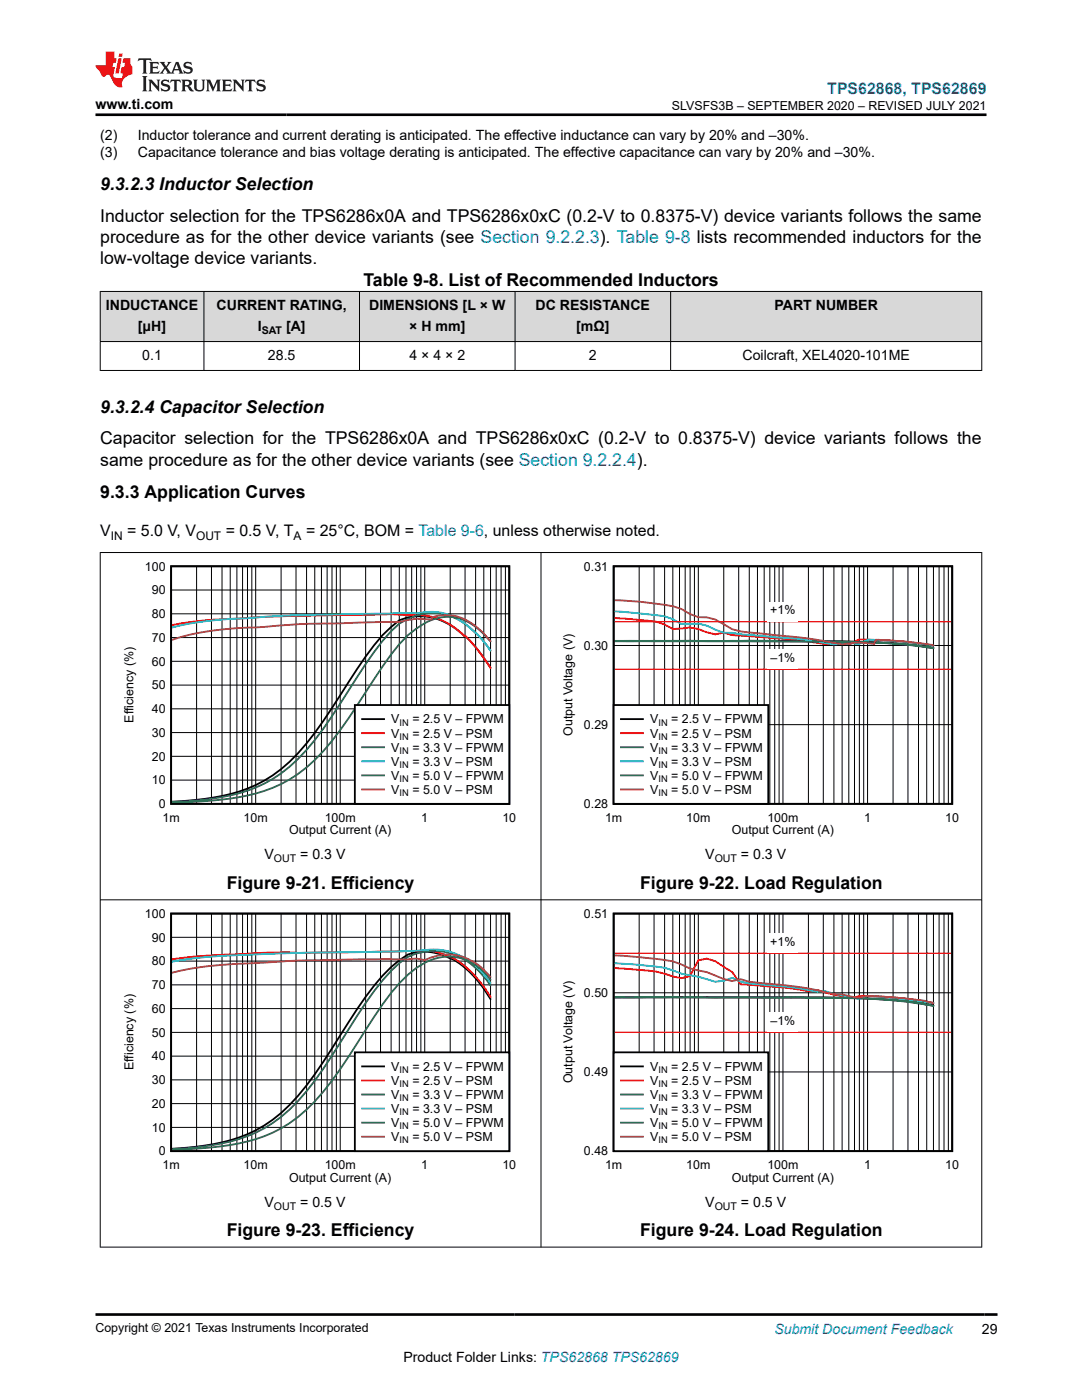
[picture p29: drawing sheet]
<svg xmlns="http://www.w3.org/2000/svg" width="216mm" height="279mm" viewBox="0 0 216 279" stroke-linecap="round" stroke-linejoin="round" font-family="sans-serif">
<defs><g id="words">
<g font-size="3.5">
<text x="20" y="38">9.3.2.3 Inductor Selection</text>
<text x="20" y="44.3">Inductor selection for the TPS6286x0A and TPS6286x0xC (0.2-V to 0.8375-V) device variants follows the same</text>
<text x="20" y="52.8">low-voltage device variants.</text>
<text x="20" y="48.5">procedure as for the other device variants (see Section 9.2.2.3). Table 9-8 lists recommended inductors for the</text>
<text x="72.5" y="57">Table 9-8. List of Recommended Inductors</text>
<text x="20" y="82.4">9.3.2.4 Capacitor Selection</text>
<text x="20" y="88.7">Capacitor selection for the TPS6286x0A and TPS6286x0xC (0.2-V to 0.8375-V) device variants follows the</text>
<text x="20" y="92.9">same procedure as for the other device variants (see Section 9.2.2.4).</text>
<text x="20" y="99.3">9.3.3 Application Curves</text>
<text x="45.3" y="177.4">Figure 9-21. Efficiency</text>
<text x="127.7" y="177.4">Figure 9-22. Load Regulation</text>
<text x="45.3" y="246.7">Figure 9-23. Efficiency</text>
<text x="127.7" y="246.7">Figure 9-24. Load Regulation</text>
</g>
<text font-size="3.2" fill="#00f" x="165.1" y="18.7">TPS62868, TPS62869</text>
<g font-size="3.2">
<text x="20" y="107.1">V</text>
<text x="25.4" y="107.1">= 5.0 V, V</text>
<text x="45" y="107.1">= 0.5 V, T</text>
<text x="61.1" y="107.1">= 25°C, BOM = Table 9-6, unless otherwise noted.</text>
</g>
<g font-size="2.8">
<text x="19.1" y="21.8">www.ti.com</text>
<text x="20" y="27.9">(2)</text>
<text x="27.5" y="27.9">Inductor tolerance and current derating is anticipated. The effective inductance can vary by 20% and –30%.</text>
<text x="20" y="31.3">(3)</text>
<text x="27.5" y="31.3">Capacitance tolerance and bias voltage derating is anticipated. The effective capacitance can vary by 20% and –30%.</text>
<text x="21.1" y="61.9">INDUCTANCE</text>
<text x="43.2" y="61.9">CURRENT RATING,</text>
<text x="73.7" y="61.9">DIMENSIONS [L × W</text>
<text x="106.9" y="61.9">DC RESISTANCE</text>
<text x="154.5" y="61.9">PART NUMBER</text>
<text x="27.5" y="66.1">[μH]</text>
<text x="28.4" y="71.9">0.1</text>
<text x="51.4" y="66.1">I</text>
<text x="53.5" y="71.9">28.5</text>
<text x="57.1" y="66.1">[A]</text>
<text x="81.6" y="66.1">× H mm]</text>
<text x="81.7" y="71.9">4 × 4 × 2</text>
<text x="115" y="66.1">[mΩ]</text>
<text x="117.5" y="71.9">2</text>
<text x="148.2" y="71.9">Coilcraft, XEL4020-101ME</text>
<text x="52.8" y="171.5">V</text>
<text x="59.9" y="171.5">= 0.3 V</text>
<text x="140.7" y="171.5">V</text>
<text x="147.9" y="171.5">= 0.3 V</text>
<text x="52.8" y="240.8">V</text>
<text x="59.9" y="240.8">= 0.5 V</text>
<text x="140.7" y="240.8">V</text>
<text x="147.9" y="240.8">= 0.5 V</text>
<text x="195.9" y="266.1">29</text>
<text x="80.5" y="271.7">Product Folder Links: TPS62868 TPS62869</text>
</g>
<text font-size="2.8" fill="#00f" x="154.5" y="266.2">Submit Document Feedback</text>
<g font-size="2.5">
<text x="134.1" y="21.9">SLVSFS3B – SEPTEMBER 2020 – REVISED JULY 2021</text>
<text x="28.9" y="113.9">100</text>
<text x="116.5" y="113.9">0.31</text>
<text x="30.3" y="118.6">90</text>
<text x="30.3" y="123.3">80</text>
<text x="153.7" y="122.5">+1%</text>
<text x="30.3" y="128.1">70</text>
<text x="116.5" y="129.7">0.30</text>
<text x="30.3" y="137.6">50</text>
<text x="30.3" y="132.8">60</text>
<text x="153.7" y="132">–1%</text>
<text x="30.3" y="142.3">40</text>
<text x="26.6" y="144.2" transform="rotate(-90 26.6 144.2)">Efficiency (%)</text>
<text x="30.3" y="147">30</text>
<text x="78.1" y="144.4">V</text>
<text x="78.1" y="147.2">V</text>
<text x="82.3" y="144.4">= 2.5 V – FPWM</text>
<text x="82.3" y="147.2">= 2.5 V – PSM</text>
<text x="114.2" y="146.9" transform="rotate(-90 114.2 146.9)">Output Voltage (V)</text>
<text x="116.5" y="145.5">0.29</text>
<text x="129.7" y="144.4">V</text>
<text x="129.7" y="147.2">V</text>
<text x="133.9" y="144.4">= 2.5 V – FPWM</text>
<text x="133.9" y="147.2">= 2.5 V – PSM</text>
<text x="30.3" y="151.8">20</text>
<text x="78.1" y="150">V</text>
<text x="78.1" y="152.8">V</text>
<text x="78.1" y="155.6">V</text>
<text x="82.3" y="150">= 3.3 V – FPWM</text>
<text x="82.3" y="152.8">= 3.3 V – PSM</text>
<text x="82.3" y="155.6">= 5.0 V – FPWM</text>
<text x="129.7" y="150">V</text>
<text x="129.7" y="152.8">V</text>
<text x="129.7" y="155.6">V</text>
<text x="133.9" y="150">= 3.3 V – FPWM</text>
<text x="133.9" y="152.8">= 3.3 V – PSM</text>
<text x="133.9" y="155.6">= 5.0 V – FPWM</text>
<text x="30.3" y="156.5">10</text>
<text x="31.7" y="161.3">0</text>
<text x="78.1" y="158.4">V</text>
<text x="82.3" y="158.4">= 5.0 V – PSM</text>
<text x="116.5" y="161.3">0.28</text>
<text x="129.7" y="158.4">V</text>
<text x="133.9" y="158.4">= 5.0 V – PSM</text>
<text x="32.4" y="164.1">1m</text>
<text x="48.6" y="164.1">10m</text>
<text x="57.7" y="166.5">Output Current (A)</text>
<text x="64.8" y="164.1">100m</text>
<text x="84.1" y="164.1">1</text>
<text x="100.2" y="164.1">10</text>
<text x="120.7" y="164.1">1m</text>
<text x="136.9" y="164.1">10m</text>
<text x="146" y="166.5">Output Current (A)</text>
<text x="153.1" y="164.1">100m</text>
<text x="172.4" y="164.1">1</text>
<text x="188.6" y="164.1">10</text>
<text x="28.9" y="183.2">100</text>
<text x="116.5" y="183.2">0.51</text>
<text x="30.3" y="187.9">90</text>
<text x="153.7" y="188.7">+1%</text>
<text x="30.3" y="197.4">70</text>
<text x="30.3" y="192.7">80</text>
<text x="30.3" y="202.1">60</text>
<text x="116.5" y="199">0.50</text>
<text x="30.3" y="206.9">50</text>
<text x="153.7" y="204.5">–1%</text>
<text x="26.6" y="213.6" transform="rotate(-90 26.6 213.6)">Efficiency (%)</text>
<text x="30.3" y="211.6">40</text>
<text x="78.1" y="213.7">V</text>
<text x="82.3" y="213.7">= 2.5 V – FPWM</text>
<text x="116.5" y="214.8">0.49</text>
<text x="129.7" y="213.7">V</text>
<text x="133.9" y="213.7">= 2.5 V – FPWM</text>
<text x="30.3" y="221.1">20</text>
<text x="30.3" y="216.4">30</text>
<text x="78.1" y="216.5">V</text>
<text x="78.1" y="219.3">V</text>
<text x="82.3" y="216.5">= 2.5 V – PSM</text>
<text x="82.3" y="219.3">= 3.3 V – FPWM</text>
<text x="114.2" y="216.2" transform="rotate(-90 114.2 216.2)">Output Voltage (V)</text>
<text x="129.7" y="216.5">V</text>
<text x="129.7" y="219.3">V</text>
<text x="133.9" y="216.5">= 2.5 V – PSM</text>
<text x="133.9" y="219.3">= 3.3 V – FPWM</text>
<text x="30.3" y="225.8">10</text>
<text x="78.1" y="222.1">V</text>
<text x="78.1" y="224.9">V</text>
<text x="78.1" y="227.7">V</text>
<text x="82.3" y="222.1">= 3.3 V – PSM</text>
<text x="82.3" y="224.9">= 5.0 V – FPWM</text>
<text x="82.3" y="227.7">= 5.0 V – PSM</text>
<text x="129.7" y="222.1">V</text>
<text x="129.7" y="224.9">V</text>
<text x="129.7" y="227.7">V</text>
<text x="133.9" y="222.1">= 3.3 V – PSM</text>
<text x="133.9" y="224.9">= 5.0 V – FPWM</text>
<text x="133.9" y="227.7">= 5.0 V – PSM</text>
<text x="31.7" y="230.6">0</text>
<text x="32.4" y="233.4">1m</text>
<text x="48.6" y="233.4">10m</text>
<text x="64.8" y="233.4">100m</text>
<text x="84.1" y="233.4">1</text>
<text x="100.2" y="233.4">10</text>
<text x="116.5" y="230.6">0.48</text>
<text x="120.7" y="233.4">1m</text>
<text x="136.9" y="233.4">10m</text>
<text x="153.1" y="233.4">100m</text>
<text x="172.4" y="233.4">1</text>
<text x="188.6" y="233.4">10</text>
<text x="57.7" y="235.8">Output Current (A)</text>
<text x="146" y="235.8">Output Current (A)</text>
<text x="19.1" y="265.9">Copyright © 2021 Texas Instruments Incorporated</text>
</g>
<g font-size="2.4">
<text x="22.1" y="107.7">IN</text>
<text x="39.1" y="107.7">OUT</text>
<text x="58.6" y="107.7">A</text>
</g>
<g font-size="2.1">
<text x="52.2" y="66.7">SAT</text>
<text x="54.7" y="172.1">OUT</text>
<text x="142.6" y="172.1">OUT</text>
<text x="54.7" y="241.4">OUT</text>
<text x="142.6" y="241.4">OUT</text>
</g>
<g font-size="1.9">
<text x="79.7" y="144.8">IN</text>
<text x="79.7" y="147.6">IN</text>
<text x="131.4" y="144.8">IN</text>
<text x="131.4" y="147.6">IN</text>
<text x="79.7" y="150.4">IN</text>
<text x="79.7" y="153.2">IN</text>
<text x="131.4" y="150.4">IN</text>
<text x="131.4" y="153.2">IN</text>
<text x="79.7" y="156">IN</text>
<text x="79.7" y="158.8">IN</text>
<text x="131.4" y="156">IN</text>
<text x="131.4" y="158.8">IN</text>
<text x="79.7" y="214.1">IN</text>
<text x="131.4" y="214.1">IN</text>
<text x="79.7" y="216.9">IN</text>
<text x="79.7" y="219.7">IN</text>
<text x="131.4" y="216.9">IN</text>
<text x="131.4" y="219.7">IN</text>
<text x="79.7" y="222.5">IN</text>
<text x="79.7" y="225.3">IN</text>
<text x="131.4" y="222.5">IN</text>
<text x="131.4" y="225.3">IN</text>
<text x="79.7" y="228.2">IN</text>
<text x="131.4" y="228.2">IN</text>
</g>
</g></defs>
<g fill="#d8d8d8">
<path d="M20 58.2h175.9v10h-175.9z" fill-rule="evenodd"/>
<path d="M20.1 58.2h20.5v9.9h-20.5z" fill-rule="evenodd"/>
<path d="M40.8 58.2h30.9v9.9h-30.9z" fill-rule="evenodd"/>
<path d="M71.8 58.2h30.9v9.9h-30.9z" fill-rule="evenodd"/>
<path d="M102.8 58.2h31v9.9h-31z" fill-rule="evenodd"/>
<path d="M133.9 58.2h61.9v9.9h-61.9z" fill-rule="evenodd"/>
</g>
<g fill="none" stroke="#000" stroke-width=".2">
<path d="M19.9 58.2h176.1M20 58.1v15.9M40.7 58.1v15.9M71.7 58.1v15.9M102.8 58.1v15.9M133.8 58.1v15.9M195.9 58.1v15.9M19.9 68.2h176.1M19.9 73.9h176.1M34.1 117.8h67.5M39.2 113v47.4M42.2 113v47.4"/>
<path d="M44.3 113v47.4M45.9 113v47.4M47.3 113v47.4M48.4 113v47.4M49.4 113v47.4M50.2 113v47.4M51 113v47.4M56.1 113v47.4M59.1 113v47.4M61.2 113v47.4M62.8 113v47.4M64.1 113v47.4"/>
<path d="M65.3 113v47.4M66.2 113v47.4M67.1 113v47.4M67.9 113v47.4M73 113v47.4M75.9 113v47.4M78 113v47.4M79.7 113v47.4M81 113v47.4M82.1 113v47.4M83.1 113v47.4M84 113v47.4"/>
<path d="M84.8 113v47.4M89.8 113v47.4M92.8 113v47.4M94.9 113v47.4M96.5 113v47.4M97.9 113v47.4M99 113v47.4M100 113v47.4M100.8 113v47.4M34.1 136.7h67.5M34.1 132h67.5M34.1 127.2h67.5"/>
<path d="M34.1 122.5h67.5M34.1 155.7h67.5M34.1 150.9h67.5M34.1 146.2h67.5M34.1 141.5h67.5"/>
</g>
<path d="M34.1 113h67.5v47.4h-67.5zM97.9 133.3l-2-2.9-1.9-2.2-1.2-1.3-.1 .1-2.3-1.9a12.1 12.1 0 0 0-5.6-2.1h-1.7l-1.7 .2-1.7 .6a28.4 28.4 0 0 0-6.8 7.3l-5 7.6a68 68 0 0 1-10.1 13.3 28.5 28.5 0 0 1-16.9 7.4l-6.6 .6" fill="none" stroke="#000" stroke-width=".36"/>
<path d="M34.3 124.8a90.2 90.2 0 0 1 15-1.5l6.8-.3 18.5-.3a37 37 0 0 1 6.8 .1h3.4a13.8 13.8 0 0 1 7.9 4.1l.3 .2 1.7 1.8 3.2 4.4" fill="none" stroke="#f00" stroke-width=".36"/>
<path d="M97.9 129.8l-1.7-2.1-1.2-1.3-2.3-1.9-2.3-1.4a10.2 10.2 0 0 0-5.6-.6 12.3 12.3 0 0 0-8.5 5.4 224.5 224.5 0 0 0-10.1 15.1 40.1 40.1 0 0 1-11.8 12.5 34 34 0 0 1-15.2 4.2l-4.9 .4" fill="none" stroke="#105465" stroke-width=".36"/>
<path d="M34.3 125.2a65.6 65.6 0 0 1 15-1.8l1.7-.2a766.4 766.4 0 0 1 30.4-.8h1.7l1.7-.2a12.2 12.2 0 0 1 10.1 4.1l1.4 1.5 1.6 2" fill="none" stroke="#00bacc" stroke-width=".36"/>
<path d="M97.9 128l-2-2-1.5-1.2-1.9-1.1-1.8-.5a9.1 9.1 0 0 0-5.9 1.2 19.7 19.7 0 0 0-6.8 6.3l-5.1 7.5a74 74 0 0 1-10.1 13.5 28.1 28.1 0 0 1-16.8 7.7l-5.1 .5-6.6 .3" fill="none" stroke="#286b49" stroke-width=".36"/>
<path d="M34.3 127.7a61.3 61.3 0 0 1 18.4-2.6 158.8 158.8 0 0 1 16.9-.8l10.1-.2a12.4 12.4 0 0 1 5.8-.5h.6a1.55 1.55 0 0 1 1.4-.7 8.8 8.8 0 0 1 6.8 1.6l1.8 1.5 1.8 2" fill="none" stroke="#9d3a3a" stroke-width=".36"/>
<path d="M70.8 140.7h30.8v19.7h-30.8z" fill-rule="evenodd" fill="#fff"/>
<path d="M122.4 113h67.6v47.4h-67.6zM122.6 127.9l45.4 .1 9.8 .3 4.8 .5 3.7 .5M70.8 140.7h30.8v19.7h-30.8zM72.3 143.5h4.3" fill="none" stroke="#000" stroke-width=".36"/>
<path d="M122.6 123.3l8.3 .8 1.7 .5 1.7 .9 3.3-.3 1.7 .3 1.7 .7 1.7 .4 1.7-.3 1.7 .5 3.4 .2a141.2 141.2 0 0 1 15.2 1.6h1.7l1.6-.2 1.7 .1 1.7-.9 8.7 .4 6.2 .8M72.3 146.3h4.3" fill="none" stroke="#f00" stroke-width=".36"/>
<path d="M122.6 127.9l43.8 .1 11.6 .4 8.3 .9M72.3 149.1h4.3" fill="none" stroke="#105465" stroke-width=".36"/>
<path d="M122.6 122l10 1 1.7 .6 1.7 .9 1.6 .1 1.7-.1 1.7 .4 3.4 1.4h1.7l1.7 .3 5 .4a91.4 91.4 0 0 1 13.6 1.6l3.3-.2 1.7 .1 2.1-.8 7.7 .5 5.1 .7M72.3 151.9h4.3" fill="none" stroke="#00bacc" stroke-width=".36"/>
<path d="M122.6 128l48.8 .1 9 .5 5.9 .7M72.3 154.7h4.3" fill="none" stroke="#286b49" stroke-width=".36"/>
<path d="M122.6 119.8l6.6 .5a30.9 30.9 0 0 1 6.8 1.2l1.6 1 1.7 .7h1.7l1.7 .4 3.4 2a48.6 48.6 0 0 0 8.4 1.1 97.8 97.8 0 0 1 13.5 1.9 19.9 19.9 0 0 1 6.4-.1l.3-.8h.6l4.8 .3 6.2 .8M72.3 157.5h4.3" fill="none" stroke="#9d3a3a" stroke-width=".36"/>
<g fill="none" stroke="#000" stroke-width=".2">
<path d="M127.5 113v47.4M130.5 113v47.4M132.6 113v47.4M134.3 113v47.4M135.6 113v47.4M136.7 113v47.4M137.7 113v47.4M138.6 113v47.4M139.3 113v47.4M144.4 113v47.4M147.4 113v47.4M149.5 113v47.4"/>
<path d="M151.1 113v47.4M152.5 113v47.4M153.6 113v47.4M154.6 113v47.4M155.5 113v47.4M156.2 113v47.4M161.3 113v47.4M164.3 113v47.4M166.4 113v47.4M168 113v47.4M169.4 113v47.4M170.5 113v47.4"/>
<path d="M171.5 113v47.4M172.3 113v47.4M173.1 113v47.4M178.2 113v47.4M181.2 113v47.4M183.3 113v47.4M184.9 113v47.4M186.3 113v47.4M187.4 113v47.4M188.4 113v47.4M189.2 113v47.4M122.4 128.8h67.6"/>
<path d="M122.4 144.6h67.6"/>
</g>
<path d="M122.6 124.1h67.2" fill="none" stroke="#de0000" stroke-width=".25"/>
<path d="M153.2 120.1h6.1v3.9h-6.1z" fill-rule="evenodd" fill="#fff"/>
<path d="M122.6 133.6h67.2" fill="none" stroke="#de0000" stroke-width=".25"/>
<path d="M153.2 129.6h6v3.8h-6z" fill-rule="evenodd" fill="#fff"/>
<path d="M122.4 113h67.6v47.4h-67.6z" fill="none" stroke="#000" stroke-width=".36"/>
<path d="M122.4 140.7h30.9v19.7h-30.9z" fill-rule="evenodd" fill="#fff"/>
<path d="M122.4 140.7h30.9v19.7h-30.9zM123.9 143.5h4.4M34.1 182.3h67.5v47.4h-67.5zM97.9 199.4l-1.4-2.2-1.6-2-2.7-2.6a14.4 14.4 0 0 0-7.4-2.7l-1.7 .1-1.7 .5a27.5 27.5 0 0 0-8.5 8.5l-6.7 10.3a57.7 57.7 0 0 1-10.1 12.8 29.5 29.5 0 0 1-16.9 6.8l-4.9 .4" fill="none" stroke="#000" stroke-width=".36"/>
<path d="M123.9 146.3h4.4M34.3 191.4a131.1 131.1 0 0 1 15-1l6.8-.3a692.7 692.7 0 0 0 29-.4 15.2 15.2 0 0 1 10.9 6.5l1.9 2.8" fill="none" stroke="#f00" stroke-width=".36"/>
<path d="M123.9 149.1h4.4M97.9 196.7l-2-2.6-2-1.8-1.7-1.1-2-.9a11 11 0 0 0-5.4-.4 10 10 0 0 0-6.8 3.9 87.2 87.2 0 0 0-10.1 14.3 65.4 65.4 0 0 1-10.1 13.4 28.4 28.4 0 0 1-16.9 7.3l-6.6 .5" fill="none" stroke="#105465" stroke-width=".36"/>
<path d="M123.9 151.9h4.4M34.3 191.9a134 134 0 0 1 20.1-1.6l6.7-.2a425.1 425.1 0 0 0 25.3-.6l1.8 .1 1.4 .3 3.1 1.3 1.3 .9 1.6 1.4 2.3 2.7" fill="none" stroke="#00bacc" stroke-width=".36"/>
<path d="M123.9 154.7h4.4M97.9 195.5l-1.4-1.5-1.6-1.4-2.2-1.1-2.3-.5a10 10 0 0 0-5.6 1.1 24.2 24.2 0 0 0-8.5 8.4l-5 7.7a65.2 65.2 0 0 1-10.2 13.3 28.3 28.3 0 0 1-16.8 7.3l-5.1 .4-4.9 .3" fill="none" stroke="#286b49" stroke-width=".36"/>
<path d="M123.9 157.5h4.4M34.3 194.1a76.8 76.8 0 0 1 16.7-1.9 471.7 471.7 0 0 1 30.4-.8l1.7-.1a3.1 3.1 0 0 0 2.7-.1 10.3 10.3 0 0 1 11.3 2.9l.8 .9" fill="none" stroke="#9d3a3a" stroke-width=".36"/>
<g fill="none" stroke="#000" stroke-width=".2">
<path d="M34.1 196.5h67.5M34.1 191.8h67.5M34.1 187.1h67.5M39.2 182.3v47.4M42.2 182.3v47.4M44.3 182.3v47.4M45.9 182.3v47.4M47.3 182.3v47.4M48.4 182.3v47.4M49.4 182.3v47.4M50.2 182.3v47.4M51 182.3v47.4"/>
<path d="M56.1 182.3v47.4M59.1 182.3v47.4M61.2 182.3v47.4M62.8 182.3v47.4M64.1 182.3v47.4M65.3 182.3v47.4M66.2 182.3v47.4M67.1 182.3v47.4M67.9 182.3v47.4M73 182.3v47.4M75.9 182.3v47.4M78 182.3v47.4"/>
<path d="M79.7 182.3v47.4M81 182.3v47.4M82.1 182.3v47.4M83.1 182.3v47.4M84 182.3v47.4M84.8 182.3v47.4M89.8 182.3v47.4M92.8 182.3v47.4M94.9 182.3v47.4M96.5 182.3v47.4M97.9 182.3v47.4M99 182.3v47.4"/>
<path d="M100 182.3v47.4M100.8 182.3v47.4M34.1 215.5h67.5M34.1 210.8h67.5M34.1 206h67.5M34.1 201.3h67.5M34.1 225h67.5M34.1 220.2h67.5"/>
</g>
<path d="M70.8 210h30.8v19.7h-30.8z" fill-rule="evenodd" fill="#fff"/>
<path d="M122.4 182.3h67.6v47.4h-67.6zM122.6 199h33.6a299.1 299.1 0 0 1 22.5 .6l4.2 .5 3.4 .5M70.8 210h30.8v19.7h-30.8zM72.3 212.8h4.3" fill="none" stroke="#000" stroke-width=".36"/>
<path d="M122.6 193.2l3.2 .2a29.2 29.2 0 0 1 8.5 1.5l1.7 .3 1.6-.4 1.7-3.1 1.7-.4 1.7 .5 3.4 2.2 1.7 2.4a116.2 116.2 0 0 1 13.5 1.4l1.7-.2 1.7 .5 5 1.1a17.1 17.1 0 0 1 5-.4l5.6 .4 6 .9M72.3 215.6h4.3" fill="none" stroke="#f00" stroke-width=".36"/>
<path d="M122.6 199.1l33.6-.1a222.6 222.6 0 0 1 19.9 .5l4.6 .4 5.6 .8M72.3 218.4h4.3" fill="none" stroke="#105465" stroke-width=".36"/>
<path d="M122.6 192.2l4.9 .4a28.7 28.7 0 0 1 6.8 1.1l1.7 .6a31.8 31.8 0 0 1 6.7 1.6l1.7-.2 1.7-.5 1.7 .7 1.7 .4a96.1 96.1 0 0 1 13.5 1.6l1.7-.1 1.7 .5 5 1.1 1.7-.6h.7l6.3 .5 6.2 .9M72.3 221.2h4.3" fill="none" stroke="#00bacc" stroke-width=".36"/>
<path d="M122.6 199.1h37l11.8 .1 6.4 .3 5.2 .5 1.2 .2 2.1 .6M72.3 224.1h4.3" fill="none" stroke="#286b49" stroke-width=".36"/>
<path d="M122.6 190.7l6.6 .5a23.3 23.3 0 0 1 6.8 1.3l1.6 .8 3.4 .7 3.4 1.4 1.7 .4 1.7-.4 1.7 .5a106.8 106.8 0 0 1 16.9 2.5h1.6l3.4 .7 1.7-.4 7.4 .5 3.9 .5 1.9 .5M72.3 226.9h4.3" fill="none" stroke="#9d3a3a" stroke-width=".36"/>
<g fill="none" stroke="#000" stroke-width=".2">
<path d="M122.4 198.1h67.6M127.5 182.3v47.4M130.5 182.3v47.4M132.6 182.3v47.4M134.3 182.3v47.4M135.6 182.3v47.4M136.7 182.3v47.4M137.7 182.3v47.4M138.6 182.3v47.4M139.3 182.3v47.4M144.4 182.3v47.4M147.4 182.3v47.4"/>
<path d="M149.5 182.3v47.4M151.1 182.3v47.4M152.5 182.3v47.4M153.6 182.3v47.4M154.6 182.3v47.4M155.5 182.3v47.4M156.2 182.3v47.4M161.3 182.3v47.4M164.3 182.3v47.4M166.4 182.3v47.4M168 182.3v47.4M169.4 182.3v47.4"/>
<path d="M170.5 182.3v47.4M171.5 182.3v47.4M172.3 182.3v47.4M173.1 182.3v47.4M178.2 182.3v47.4M181.2 182.3v47.4M183.3 182.3v47.4M184.9 182.3v47.4M186.3 182.3v47.4M187.4 182.3v47.4M188.4 182.3v47.4M189.2 182.3v47.4"/>
<path d="M122.4 213.9h67.6"/>
</g>
<path d="M122.6 190.2h67.2" fill="none" stroke="#de0000" stroke-width=".25"/>
<path d="M153.2 186.3h6.1v3.8h-6.1z" fill-rule="evenodd" fill="#fff"/>
<path d="M122.6 206h67.2" fill="none" stroke="#de0000" stroke-width=".25"/>
<path d="M153.2 202.1h6v3.8h-6z" fill-rule="evenodd" fill="#fff"/>
<path d="M122.4 182.3h67.6v47.4h-67.6z" fill="none" stroke="#000" stroke-width=".36"/>
<path d="M122.4 210h30.9v19.7h-30.9z" fill-rule="evenodd" fill="#fff"/>
<path d="M122.4 210h30.9v19.7h-30.9zM123.9 212.8h4.4" fill="none" stroke="#000" stroke-width=".36"/>
<path d="M123.9 215.6h4.4" fill="none" stroke="#f00" stroke-width=".36"/>
<path d="M123.9 218.4h4.4" fill="none" stroke="#105465" stroke-width=".36"/>
<path d="M123.9 221.2h4.4" fill="none" stroke="#00bacc" stroke-width=".36"/>
<path d="M123.9 224.1h4.4" fill="none" stroke="#286b49" stroke-width=".36"/>
<path d="M123.9 226.9h4.4" fill="none" stroke="#9d3a3a" stroke-width=".36"/>
<path d="M19.9 110.3h176.1M20 110.2v138.8M108 110.2v138.8M195.9 110.2v138.8M19.9 179.6h176.1M19.9 248.9h176.1" fill="none" stroke="#000" stroke-width=".2"/>
<path d="M27.7 11.6l-.2 .6 .5-.2h.6v.1v2.2l-.2 .4h1l-.2-.4v-2.2v-.1h.5l.5 .2-.1-.6zM29.8 12.4l.2 .3v1.6l-.2 .4h1.9l.1-.6a1.08 1.08 0 0 1-1.3 .2v-.7h.6l.4 .2v-.7l-.4 .2h-.6v-.5l.2-.2a1 1 0 0 1 1 .3l-.1-.5zM31.8 12.4l1 1.1-1 1.2h.9l-.2-.2 .4-.8 .5 .8-.2 .2h1.6l-.2-.2 .1-.5h1l.1 .5-.1 .2h.9l-.2-.4-.8-1.9h-.5l-1 2.1-.8-1.1 .9-1h-.8l.2 .2-.5 .6-.3-.6 .1-.2zM35.2 12.8l.4 1h-.8zM36.8 12.5a.65 .65 0 0 0-.2 .7 .65 .65 0 0 0 .6 .5l.7 .1 .1 .3a.79 .79 0 0 1-.7 .4 .79 .79 0 0 1-.7-.5l.1 .7 .2-.1a.93 .93 0 0 0 1.1 0 .93 .93 0 0 0 .4-.9 1.46 1.46 0 0 0-1.2-.6l-.1-.3a1.09 1.09 0 0 1 1.2 .2l-.2-.6-.1 .1-.6-.2zM28.4 15.2l.2 .4v2.2l-.2 .4h1l-.2-.4v-2.2l.2-.4zM29.6 15.9l.2 .4v1.5l-.2 .4h.8l-.3-.4v-1.3l1.7 1.8v-2l.2-.4h-.8l.2 .2 .1 1.1-1.2-1.3zM32.3 16a.65 .65 0 0 0-.2 .8 .65 .65 0 0 0 .7 .4l.6 .2 .1 .2a.79 .79 0 0 1-.7 .4 .79 .79 0 0 1-.7-.5l.1 .7 .2-.1a.93 .93 0 0 0 1.1 .1 .93 .93 0 0 0 .4-1 1.46 1.46 0 0 0-1.2-.5l-.1-.4a1.09 1.09 0 0 1 1.2 .2l-.2-.6-.1 .1-.6-.1zM34.1 15.9l-.1 .6a.63 .63 0 0 1 .7-.3l.1 1.6-.3 .4h1l-.2-.4v-1.6a.66 .66 0 0 1 .8 .3l-.1-.6zM36.2 15.9l.2 .4v1.5l-.2 .4h.9l-.2-.2v-.7h.5l.1 .2a.79 .79 0 0 0 1.2 .6l-1-.9a.61 .61 0 0 0 .6-.6 .61 .61 0 0 0-.5-.7zM36.9 16.2h.2a.47 .47 0 0 1 .5 .1 .47 .47 0 0 1 .1 .5l-.2 .1-.6 .1zM38.5 15.9l.2 .2a2.27 2.27 0 0 0 .4 2 1.04 1.04 0 0 0 1.7-.7v-1.3l.2-.2h-.8l.2 .4v1.1a.6 .6 0 0 1-.6 .6 .6 .6 0 0 1-.6-.6v-1.1l.3-.4zM41.1 15.9l.2 .4v1.5l-.2 .4h.7l-.2-.4v-1.4l.9 1.9 .8-1.9v1.4l-.2 .4h1l-.3-.4v-1.5l.3-.4h-.8l-.7 1.5-.7-1.5zM44.3 15.9l.2 .4v1.5l-.2 .4h1.9l.1-.6a1.09 1.09 0 0 1-1.3 .2v-.7h.6l.4 .2v-.6l-.4 .2h-.6v-.6l.2-.1a1.01 1.01 0 0 1 1 .3l-.1-.6zM46.4 15.9l.3 .4v1.5l-.3 .4h.8l-.2-.4v-1.3l1.6 1.8v-2l.2-.4h-.7l.2 .2v1.1l-1.2-1.3zM49 15.9l-.1 .6a.63 .63 0 0 1 .8-.3v1.6l-.3 .4h1l-.2-.4v-1.6a.66 .66 0 0 1 .8 .3l-.1-.6zM51.4 16a.65 .65 0 0 0-.2 .8 .65 .65 0 0 0 .6 .4l.6 .2 .2 .2a.79 .79 0 0 1-.8 .4 .79 .79 0 0 1-.6-.5l.1 .7 .2-.1a.93 .93 0 0 0 1 .1 .93 .93 0 0 0 .5-1 1.46 1.46 0 0 0-1.3-.5l-.1-.4a1.09 1.09 0 0 1 1.3 .2l-.2-.6-.2 .1-.5-.1z" fill="#231f20"/>
<path d="M21.1 10.3v2.7h-2.1l.1 .4 .9 1a.95 .95 0 0 0 .9 .9 .59 .59 0 0 1 .6-.4 .59 .59 0 0 1 .5 .3l.4 .8a1.59 1.59 0 0 0 2.1 1.4 1.61 1.61 0 0 1 1-2.3l1-.3-.1-1.5a1.59 1.59 0 0 1-.4-1.7h-1.4l-.2 .9h.5l-.1 .9h-.5l-.2 .9v.3l.4 .1-.2 .9h-.6a.73 .73 0 0 1-1.1-.7l.3-1.5h-.5l.2-.9h.5l.2-.9h-.5v-1.3zM23.6 11.6l-.6 3.1h.7l.6-3.1zM23.8 10.7l-.1 .6h.7l.1-.6z" fill="#ed1c24"/>
<path d="M19.1 22.9h177.8M19.1 262.3h179.9" fill="none" stroke="#000" stroke-width=".53"/>
<use href="#words"/>
</svg>
